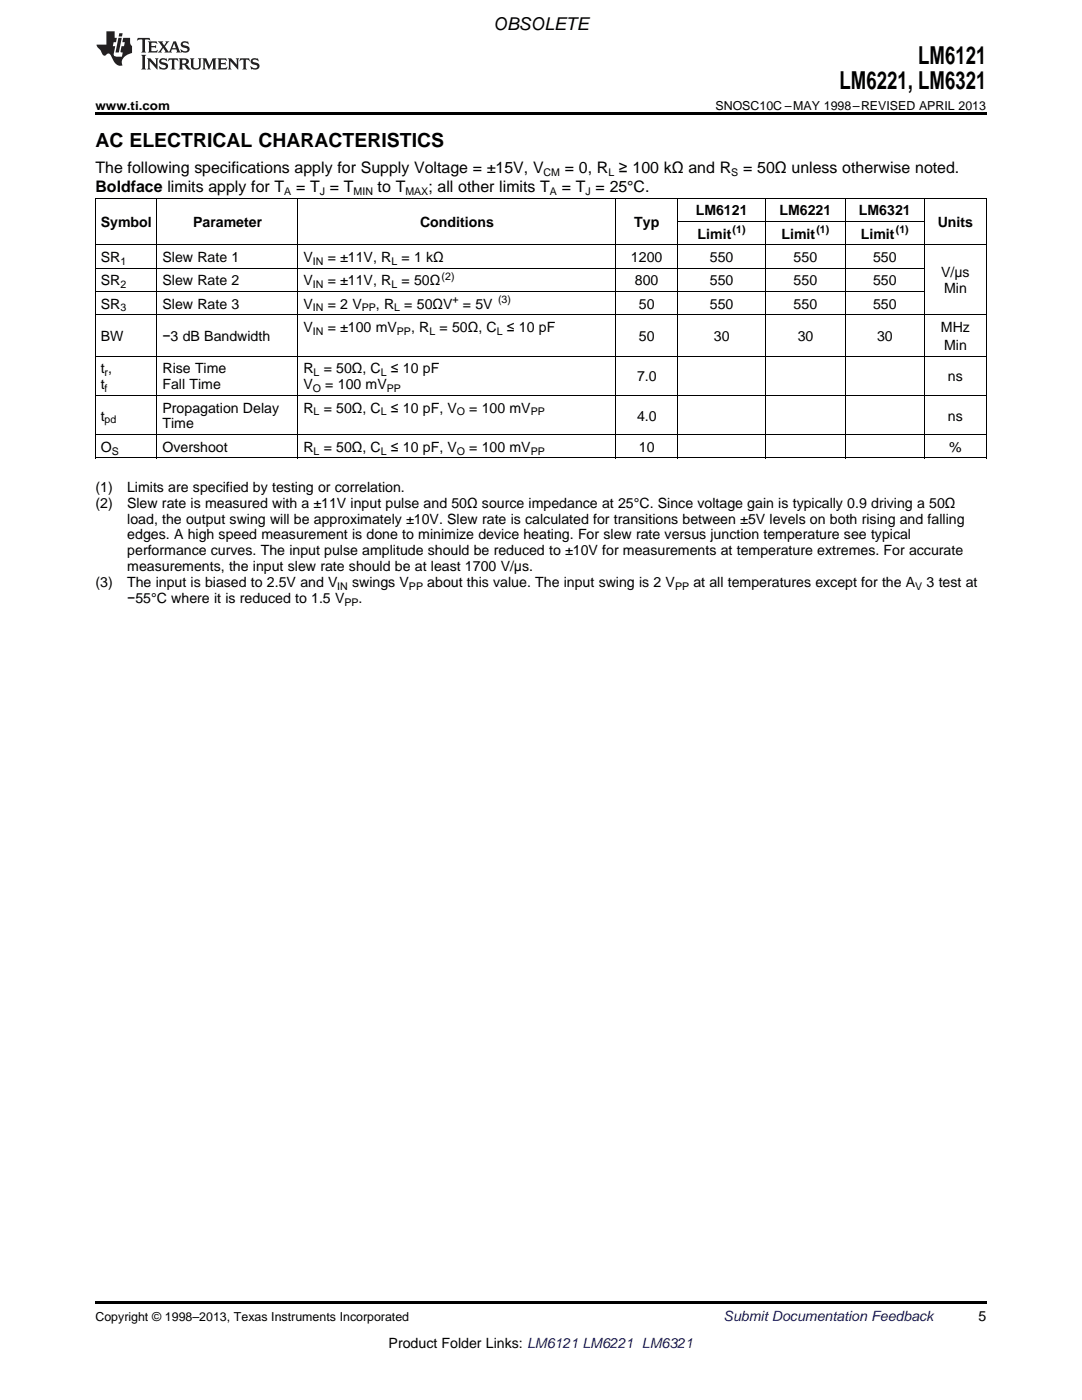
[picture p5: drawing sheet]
<svg xmlns="http://www.w3.org/2000/svg" width="216mm" height="279mm" viewBox="0 0 216 279" stroke-linecap="round" stroke-linejoin="round" font-family="sans-serif">
<defs><g id="words">
<g font-size="4.9">
<text x="167.5" y="17.8">LM6221, LM6321</text>
<text x="183.2" y="12.8">LM6121</text>
</g>
<text font-size="3.9" x="19" y="29.3">AC ELECTRICAL CHARACTERISTICS</text>
<text font-size="3.5" x="98.4" y="6">OBSOLETE</text>
<g font-size="3.2">
<text x="19" y="34.4">The following specifications apply for Supply Voltage = ±15V, V</text>
<text x="112.7" y="34.4">= 0, R ≥ 100 kΩ and R</text>
<text x="148.3" y="34.4">= 50Ω unless otherwise noted.</text>
<text x="19" y="38.3">Boldface limits apply for T</text>
<text x="59.1" y="38.3">= T = T</text>
<text x="75.4" y="38.3">to T</text>
<text x="85.5" y="38.3">; all other limits T</text>
<text x="112.1" y="38.3">= T = 25°C.</text>
</g>
<g font-size="2.8">
<text x="20.1" y="45.3">Symbol</text>
<text x="38.5" y="45.3">Parameter</text>
<text x="83.8" y="45.3">Conditions</text>
<text x="126.5" y="45.3">Typ</text>
<text x="138.8" y="43">LM6121</text>
<text x="139.2" y="47.6">Limit</text>
<text x="155.5" y="43">LM6221</text>
<text x="155.9" y="47.6">Limit</text>
<text x="171.4" y="43">LM6321</text>
<text x="171.8" y="47.6">Limit</text>
<text x="187.1" y="45.3">Units</text>
<text x="20.1" y="52.3">SR</text>
<text x="32.4" y="52.3">Slew Rate 1</text>
<text x="60.6" y="52.3">V</text>
<text x="65.4" y="52.3">= ±11V, R</text>
<text x="80.1" y="52.3">= 1 kΩ</text>
<text x="125.9" y="52.3">1200</text>
<text x="141.6" y="52.3">550</text>
<text x="158.4" y="52.3">550</text>
<text x="174.2" y="52.3">550</text>
<text x="20.1" y="56.9">SR</text>
<text x="32.4" y="56.9">Slew Rate 2</text>
<text x="60.6" y="56.9">V</text>
<text x="65.4" y="56.9">= ±11V, R</text>
<text x="80.1" y="56.9">= 50Ω</text>
<text x="126.7" y="56.9">800</text>
<text x="141.6" y="56.9">550</text>
<text x="158.4" y="56.9">550</text>
<text x="174.2" y="56.9">550</text>
<text x="187.8" y="55.4">V/μs</text>
<text x="188.4" y="58.5">Min</text>
<text x="20.1" y="61.6">SR</text>
<text x="32.4" y="61.6">Slew Rate 3</text>
<text x="60.6" y="61.6">V</text>
<text x="65.4" y="61.6">= 2 V</text>
<text x="75" y="61.6">, R</text>
<text x="80.7" y="61.6">= 50ΩV</text>
<text x="92.4" y="61.6">= 5V</text>
<text x="127.5" y="61.6">50</text>
<text x="141.6" y="61.6">550</text>
<text x="158.4" y="61.6">550</text>
<text x="174.2" y="61.6">550</text>
<text x="20.1" y="68.1">BW</text>
<text x="32.4" y="68.1">−3 dB Bandwidth</text>
<text x="60.6" y="66.3">V</text>
<text x="65.4" y="66.3">= ±100 mV</text>
<text x="82" y="66.3">, R</text>
<text x="87.7" y="66.3">= 50Ω, C</text>
<text x="101.1" y="66.3">≤ 10 pF</text>
<text x="127.5" y="68.1">50</text>
<text x="142.5" y="68.1">30</text>
<text x="159.2" y="68.1">30</text>
<text x="175" y="68.1">30</text>
<text x="187.7" y="66.3">MHz</text>
<text x="188.4" y="69.8">Min</text>
<text x="20.1" y="74.5">t ,</text>
<text x="20.1" y="77.7">t</text>
<text x="32.4" y="74.5">Rise Time</text>
<text x="32.4" y="77.7">Fall Time</text>
<text x="60.6" y="74.5">R</text>
<text x="60.6" y="77.7">V</text>
<text x="64.6" y="74.5">= 50Ω, C</text>
<text x="64.9" y="77.7">= 100 mV</text>
<text x="78" y="74.5">≤ 10 pF</text>
<text x="127.1" y="76.1">7.0</text>
<text x="189.2" y="76.1">ns</text>
<text x="20.1" y="83.9">t</text>
<text x="32.4" y="82.3">Propagation Delay</text>
<text x="60.6" y="82.3">R</text>
<text x="64.6" y="82.3">= 50Ω, C</text>
<text x="78" y="82.3">≤ 10 pF, V</text>
<text x="93.6" y="82.3">= 100 mV</text>
<text x="127.1" y="83.9">4.0</text>
<text x="189.2" y="83.9">ns</text>
<text x="32.4" y="85.5">Time</text>
<text x="20.1" y="90.2">O</text>
<text x="32.4" y="90.2">Overshoot</text>
<text x="60.6" y="90.2">R</text>
<text x="64.6" y="90.2">= 50Ω, C</text>
<text x="78" y="90.2">≤ 10 pF, V</text>
<text x="93.6" y="90.2">= 100 mV</text>
<text x="127.5" y="90.2">10</text>
<text x="189.4" y="90.2">%</text>
<text x="19" y="98.1">(1)</text>
<text x="19" y="101.3">(2)</text>
<text x="25.4" y="98.1">Limits are specified by testing or correlation.</text>
<text x="25.4" y="101.3">Slew rate is measured with a ±11V input pulse and 50Ω source impedance at 25°C. Since voltage gain is typically 0.9 driving a 50Ω</text>
<text x="25.4" y="104.5">load, the output swing will be approximately ±10V. Slew rate is calculated for transitions between ±5V levels on both rising and falling</text>
<text x="25.4" y="107.7">edges. A high speed measurement is done to minimize device heating. For slew rate versus junction temperature see typical</text>
<text x="25.4" y="110.8">performance curves. The input pulse amplitude should be reduced to ±10V for measurements at temperature extremes. For accurate</text>
<text x="19" y="117.2">(3)</text>
<text x="25.4" y="117.2">The input is biased to 2.5V and V</text>
<text x="25.4" y="114">measurements, the input slew rate should be at least 1700 V/μs.</text>
<text x="70.3" y="117.2">swings V</text>
<text x="85.3" y="117.2">about this value. The input swing is 2 V</text>
<text x="138.4" y="117.2">at all temperatures except for the A</text>
<text x="184.9" y="117.2">3 test at</text>
<text x="25.4" y="120.4">−55°C where it is reduced to 1.5 V</text>
<text x="71.5" y="120.4">.</text>
<text x="195.3" y="263.6">5</text>
<text x="77.5" y="269">Product Folder Links: LM6121 LM6221 LM6321</text>
</g>
<text font-size="2.8" fill="#0000c8" x="144.4" y="263.6">Submit Documentation Feedback</text>
<g font-size="2.5">
<text x="19" y="21.9">www.ti.com</text>
<text x="142.8" y="21.9">SNOSC10C –MAY 1998–REVISED APRIL 2013</text>
<text x="19" y="263.6">Copyright © 1998–2013, Texas Instruments Incorporated</text>
</g>
<g font-size="2.1">
<text x="108.5" y="35.1">CM</text>
<text x="121.4" y="35.1">L</text>
<text x="145.9" y="35.1">S</text>
<text x="56.7" y="38.9">A</text>
<text x="63.8" y="38.9">J</text>
<text x="70.6" y="38.9">MIN</text>
<text x="80.9" y="38.9">MAX</text>
<text x="109.7" y="38.9">A</text>
<text x="116.8" y="38.9">J</text>
<text x="146.2" y="46.5">(1)</text>
<text x="162.9" y="46.5">(1)</text>
<text x="178.8" y="46.5">(1)</text>
<text x="24" y="52.8">1</text>
<text x="62.4" y="52.8">IN</text>
<text x="78.1" y="52.8">L</text>
<text x="24" y="57.5">2</text>
<text x="62.4" y="57.5">IN</text>
<text x="78.1" y="57.5">L</text>
<text x="88.1" y="55.8">(2)</text>
<text x="24" y="62.2">3</text>
<text x="62.4" y="62.2">IN</text>
<text x="72.2" y="62.2">PP</text>
<text x="78.7" y="62.2">L</text>
<text x="90.3" y="60.5">+</text>
<text x="99.4" y="60.5">(3)</text>
<text x="62.4" y="66.8">IN</text>
<text x="79.2" y="66.8">PP</text>
<text x="85.7" y="66.8">L</text>
<text x="99.1" y="66.8">L</text>
<text x="20.9" y="75.1">r</text>
<text x="62.6" y="75.1">L</text>
<text x="76" y="75.1">L</text>
<text x="20.9" y="78.2">f</text>
<text x="62.4" y="78.2">O</text>
<text x="62.6" y="82.9">L</text>
<text x="76" y="82.9">L</text>
<text x="77.2" y="78.2">PP</text>
<text x="91.2" y="82.9">O</text>
<text x="105.9" y="82.9">PP</text>
<text x="20.9" y="84.5">pd</text>
<text x="22.3" y="90.7">S</text>
<text x="62.6" y="90.7">L</text>
<text x="76" y="90.7">L</text>
<text x="91.2" y="90.7">O</text>
<text x="105.9" y="90.7">PP</text>
<text x="67.3" y="117.8">IN</text>
<text x="81.6" y="117.8">PP</text>
<text x="134.7" y="117.8">PP</text>
<text x="182.6" y="117.8">V</text>
<text x="68.7" y="120.9">PP</text>
</g>
</g></defs>
<path d="M19 22.5h177.8v.5h-177.8zM19 259.7h177.8v.5h-177.8z" fill="#000"/>
<g fill="none" stroke="#000" stroke-width=".2">
<path d="M19 39.5h177.8M19.1 39.6v51.8M31.3 39.6v51.8M59.5 39.6v51.8M122.9 39.6v51.8M135.2 39.6v51.8M152.8 39.6v51.8M168.6 39.6v51.8M184.4 39.6v51.8M196.8 39.6v51.8M19 58.2h165.5M19 53.5h165.5"/>
<path d="M19 48.8h177.8M135.2 44.2h49.3M19 78.9h177.8M19 71.1h177.8M19 62.8h177.8M19 91.4h177.8M19 86.7h177.8"/>
</g>
<g fill="#231f20">
<path d="M27.5 7.6l-.1 .5 .4-.2h.6v.1v2.1l-.2 .4h1l-.3-.4v-2.1l.1-.1h.5l.5 .2-.2-.5zM29.5 8.3l.2 .3v1.5l-.2 .4h1.8l.2-.6a1.04 1.04 0 0 1-1.3 .2v-.7h.6l.3 .2v-.6l-.3 .2h-.6v-.6l.8-.1 .4 .3-.2-.5zM31.5 8.3l.9 1.1-.9 1.1h.8l-.2-.2 .5-.7 .4 .7-.2 .2h1.5l-.1-.2 .1-.4h.9l.1 .4-.2 .2h1l-.3-.3-.7-1.9h-.5l-.9 2-.8-1 .9-1h-.8l.1 .3-.3 .5-.4-.6 .2-.2zM34.7 8.6l.4 1h-.7zM36.3 8.4a.63 .63 0 0 0-.2 .7 .63 .63 0 0 0 .6 .4l.6 .2 .1 .2a.75 .75 0 0 1-.7 .4 .75 .75 0 0 1-.6-.5l.1 .7 .1-.1a1.11 1.11 0 0 0 1.5-.6 1.13 1.13 0 0 0-1.2-.8l-.1-.4a1.04 1.04 0 0 1 1.2 .2l-.2-.5-.1 .1-.5-.2zM28.2 10.9l.2 .4v2.2l-.2 .4h1l-.3-.4v-2.2l.3-.4zM29.3 11.6l.3 .4v1.5l-.3 .4h.8l-.2-.4v-1.3l1.5 1.7v-1.9l.2-.4h-.7l.2 .4v.9l-1.1-1.3zM32 11.8a.62 .62 0 0 0-.2 .7 .62 .62 0 0 0 .6 .4l.6 .1 .1 .3a.76 .76 0 0 1-.7 .3 .76 .76 0 0 1-.6-.4l.1 .7 .1-.1a1.11 1.11 0 0 0 1.5-.6 1.13 1.13 0 0 0-1.2-.8l-.1-.4a1.04 1.04 0 0 1 1.2 .2l-.2-.6-.1 .1-.5-.1zM33.7 11.6l-.2 .6a.61 .61 0 0 1 .8-.3v1.6l-.2 .4h.9l-.2-.4v-1.6a.63 .63 0 0 1 .8 .3l-.2-.6zM35.6 11.6l.3 .4v1.5l-.3 .4h1l-.2-.2v-.8l.5 .2a.76 .76 0 0 0 1.2 .7l-1-1a.58 .58 0 0 0 .6-.5 .58 .58 0 0 0-.5-.6zM36.4 11.9h.1a.45 .45 0 0 1 .5 .1 .45 .45 0 0 1 .1 .5l-.7 .2zM37.9 11.6l.2 .2a2.17 2.17 0 0 0 .3 1.9 .99 .99 0 0 0 1.6-.6v-1.1l.2-.4h-.7l.2 .2a1.92 1.92 0 0 1-.2 1.8 .6 .6 0 0 1-.9-.5v-1.1l.2-.4zM40.4 11.6l.2 .4v1.5l-.2 .4h.7l-.2-.4v-1.4l.8 1.8 .8-1.8v1.4l-.2 .4h.9l-.2-.4v-1.5l.2-.4h-.8l-.6 1.5-.6-1.5zM43.4 11.6l.2 .4v1.5l-.2 .4h1.8l.2-.6a1.04 1.04 0 0 1-1.3 .1v-.6h.5l.4 .2v-.6l-.4 .2h-.5v-.7h.8l.3 .3-.1-.6zM45.5 11.6l.2 .4v1.5l-.2 .4h.7l-.2-.4v-1.3l1.5 1.7v-1.9l.2-.4h-.7l.2 .4v.9l-1.1-1.3zM47.9 11.6l-.1 .6a.61 .61 0 0 1 .8-.3v1.6l-.3 .4h1l-.3-.4 .1-1.6a.63 .63 0 0 1 .7 .3l-.1-.6zM50.2 11.8a.62 .62 0 0 0-.2 .7 .62 .62 0 0 0 .6 .4l.6 .1 .2 .3a.76 .76 0 0 1-.8 .3 .76 .76 0 0 1-.6-.4l.1 .7 .2-.1a1.11 1.11 0 0 0 1.5-.6 1.13 1.13 0 0 0-1.3-.8l-.1-.4a1.04 1.04 0 0 1 1.2 .2l-.1-.6-.2 .1-.5-.1z"/>
<path d="M21.2 6.3v2.6h-1.9l.1 .4 .7 .9a.91 .91 0 0 0 1 .8 .56 .56 0 0 1 .5-.3 .56 .56 0 0 1 .5 .3l.4 .8a1.53 1.53 0 0 0 1.9 1.2 1.54 1.54 0 0 1 1-2.1l.9-.3v-1.4a1.52 1.52 0 0 1-.3-1.6h-1.4l-.2 .8h.5l-.2 .8h-.4l-.2 1v.2l.4 .1-.2 .8a1.93 1.93 0 0 1-1.6-.3l.3-1.8h-.5l.2-.8h.4l.2-.8h-.4v-1.3zM23.6 7.6l-.6 2.9h.7l.6-2.9zM23.8 6.6l-.1 .7h.6l.2-.7z"/>
</g>
<use href="#words"/>
</svg>
